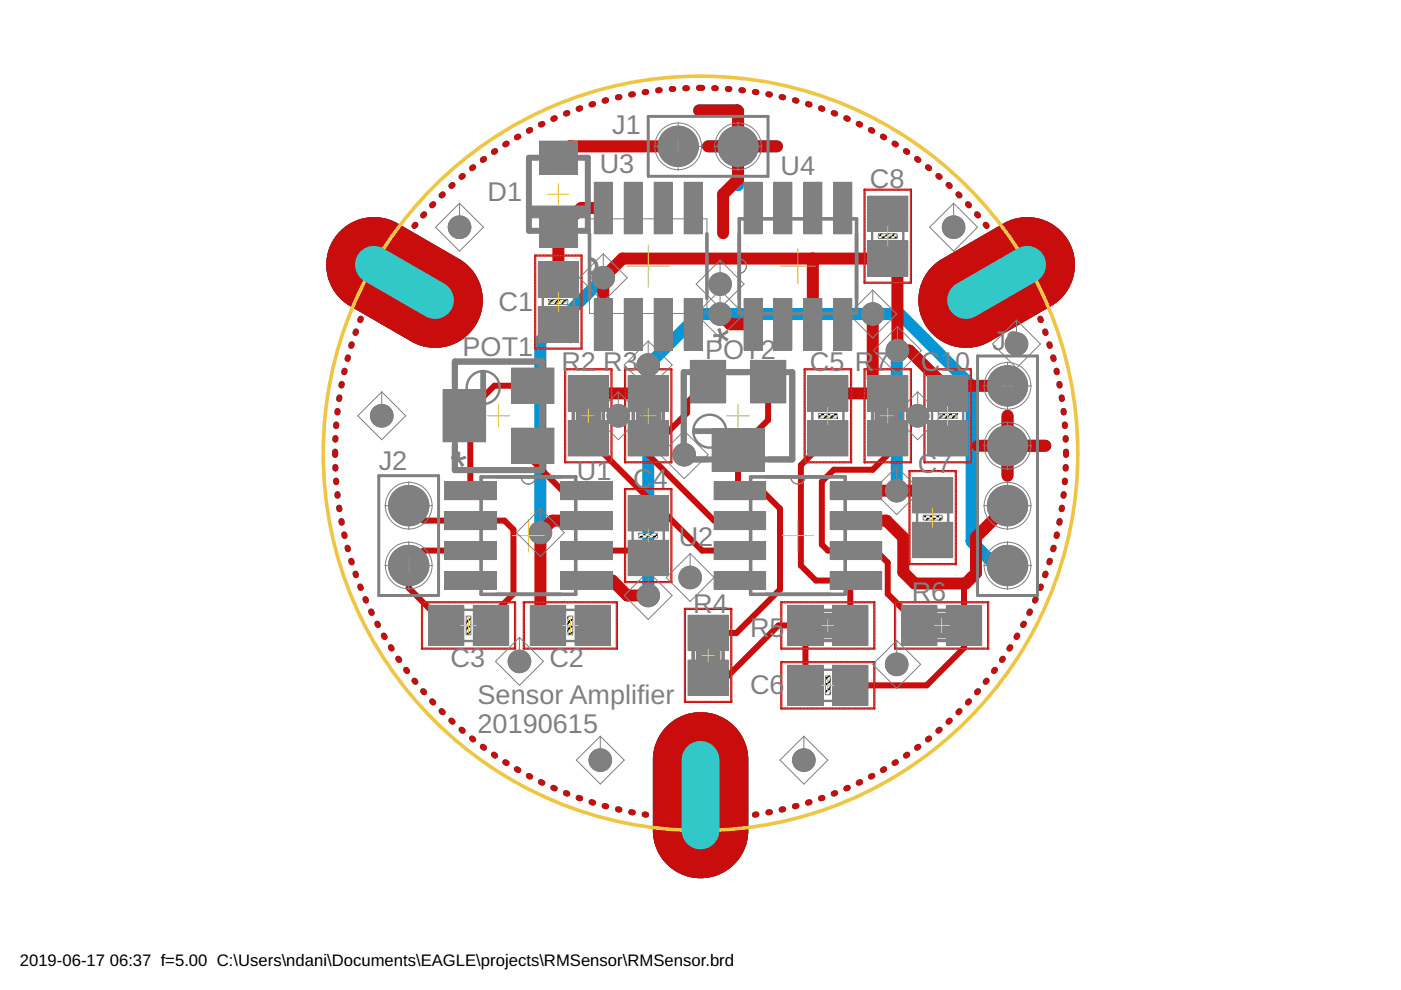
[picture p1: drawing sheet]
<svg xmlns="http://www.w3.org/2000/svg" width="297mm" height="210mm" viewBox="0 0 297 210" stroke-linecap="round" stroke-linejoin="round" font-family="sans-serif">
<defs><g id="words">
<g font-size="9" fill="#808080">
<text x="125.8" y="72.9" transform="rotate(-90 125.8 72.9)">*</text>
<text x="157.5" y="72.9" transform="rotate(-90 157.5 72.9)">*</text>
<text x="95.5" y="101.9">*</text>
</g>
<g font-size="5.7" fill="#808080">
<text x="129.8" y="28.5">J1</text>
<text x="127.1" y="36.7">U3</text>
<text x="165.5" y="37">U4</text>
<text x="184.4" y="39.9">C8</text>
<text x="103.4" y="42.6">D1</text>
<text x="105.7" y="65.9">C1</text>
<text x="98.1" y="75.5">POT1</text>
<text x="149.5" y="76.1">POT2</text>
<text x="210.4" y="74.2">J3</text>
<text x="119" y="78.6">R2 R3</text>
<text x="171.7" y="78.6">C5</text>
<text x="181.2" y="78.6">R</text>
<text x="185.4" y="78.6">7</text>
<text x="195.2" y="78.6">C10</text>
<text x="80.3" y="99.6">J2</text>
<text x="122.3" y="101.8">U1</text>
<text x="194.6" y="100.2">C7</text>
<text x="134.3" y="103.4">C</text>
<text x="138.4" y="103.4">4</text>
<text x="143.9" y="115.7">U2</text>
<text x="147" y="130.1">R4</text>
<text x="193.3" y="127.5">R6</text>
<text x="159" y="135.1">R5</text>
<text x="95.5" y="141.5">C3</text>
<text x="116.5" y="141.5">C2</text>
<text x="101.2" y="149.4">Sensor Amplifier</text>
<text x="159" y="147.2">C6</text>
<text x="101.2" y="155.5">20190615</text>
</g>
<g font-size="3.5">
<text x="4.2" y="204.7">2019-06-17</text>
<text x="23.3" y="204.7">06:37 f=5.00 C:\Users\ndani\Documents\EAGLE\projects\RMSensor\RMSensor.brd</text>
</g>
</g></defs>
<g fill="#808080" stroke="#808080" stroke-width=".21">
<circle cx="143.8" cy="31" r="4.3"/>
<circle cx="156.5" cy="31" r="4.3"/>
<circle cx="86.7" cy="119.9" r="4.3"/>
<circle cx="86.7" cy="107.2" r="4.3"/>
<circle cx="213.6" cy="81.8" r="4.3"/>
<circle cx="213.6" cy="94.5" r="4.3"/>
<circle cx="213.6" cy="107.2" r="4.3"/>
<circle cx="213.6" cy="119.9" r="4.3"/>
<circle cx="97.4" cy="48.2" r="2.39"/>
<circle cx="202.2" cy="48.2" r="2.39"/>
<circle cx="152.7" cy="60.2" r="2.39"/>
<circle cx="80.9" cy="88.2" r="2.39"/>
<circle cx="145.1" cy="96.4" r="2.39"/>
<circle cx="146.3" cy="122.4" r="2.39"/>
<circle cx="110.1" cy="140.2" r="2.39"/>
<circle cx="127.3" cy="161.2" r="2.39"/>
<circle cx="170.4" cy="161.2" r="2.39"/>
<circle cx="190.1" cy="140.9" r="2.39"/>
<circle cx="194.6" cy="88.2" r="2.39"/>
<circle cx="131.1" cy="88.2" r="2.39"/>
<circle cx="215.5" cy="72.9" r="2.39"/>
<circle cx="127.9" cy="58.9" r="2.39"/>
<circle cx="114.6" cy="112.9" r="2.39"/>
<circle cx="190.1" cy="104" r="2.39"/>
<circle cx="190.3" cy="74.3" r="2.39"/>
<circle cx="185" cy="66.6" r="2.39"/>
<circle cx="137.4" cy="77.4" r="2.39"/>
<circle cx="152.7" cy="66.6" r="2.39"/>
<circle cx="137.4" cy="126.3" r="2.39"/>
</g>
<g fill="#0696d7" stroke="#0696d7" stroke-width=".21">
<path d="M72.5 48.8a10 10 0 0 1 11.4-1.5l13.7 7.9a10 10 0 0 1 3.3 13.5 10 10 0 0 1-13.3 3.8l-13.7-7.9a10 10 0 0 1-1.4-15.8z"/>
<path d="M197.4 56.9l2-1.7 13.8-7.9a10 10 0 0 1 13.3 3.8 10 10 0 0 1-3.3 13.5l-13.8 7.9a10 10 0 0 1-12.5-2.8 10 10 0 0 1 .5-12.8z"/>
<path d="M141.2 154.3a10 10 0 0 1 10.8-2.6 10 10 0 0 1 6.5 9v15.8a10 10 0 0 1-10 9.6 10 10 0 0 1-10-9.6v-15.8a10.2 10.2 0 0 1 2.7-6.4z"/>
</g>
<g fill="none" stroke="#0696d7" stroke-width="1.3">
<path d="M134.2 20h-.4M137 19.5l-.3 .1M139.9 19.1l-.4 .1M142.7 18.9h-.3M145.6 18.7h-.3M148.2 18.6h.7M151.4 18.7h.4M154.3 18.9h.3M157.2 19.1l.3 .1M160 19.5l.4 .1M162.9 20h.3M95.9 39.2l-.2 .2"/>
<path d="M98.1 37.3l-.2 .2M100.3 35.5l-.2 .2M102.6 33.7l-.2 .2M105 32l-.3 .2M107.4 30.4l-.3 .2M109.9 29l-.3 .1M112.4 27.6l-.3 .1M115 26.3l-.3 .1M117.6 25.1l-.3 .1M120.3 24l-.3 .1M123 23l-.3 .1M125.8 22.1l-.4 .1"/>
<path d="M128.5 21.3l-.3 .1M131.3 20.6h-.3M165.7 20.6h.4M168.5 21.3l.4 .1M171.3 22.1l.3 .1M174.1 23l.3 .1M176.8 24l.3 .1M179.4 25.1l.3 .1M182.1 26.3l.3 .1M184.6 27.6l.4 .1M187.2 29l.3 .1M189.7 30.4l.2 .2"/>
<path d="M192.1 32l.3 .2M194.4 33.7l.3 .2M196.7 35.5l.3 .2M198.9 37.3l.3 .2M201.1 39.2l.3 .2M80.1 59.7l-.1 .3M81.6 57.2l-.2 .3M83 54.7l-.1 .3M84.6 52.3l-.2 .3M86.3 49.9l-.2 .3M88.1 47.6l-.2 .3M89.9 45.4l-.2 .3"/>
<path d="M91.9 43.3l-.3 .2M93.9 41.2l-.3 .2M203.2 41.2l.2 .2M205.2 43.3l.2 .2M207.1 45.4l.3 .3M209 47.6l.2 .3M210.7 49.9l.2 .3M212.4 52.3l.2 .3M214 54.7l.2 .3M215.5 57.2l.2 .3M216.9 59.7l.2 .3M73.1 78.6l-.1 .3"/>
<path d="M73.8 75.8l-.1 .3M74.6 73l-.1 .3M75.5 70.3l-.1 .3M76.5 67.6l-.1 .3M77.6 64.9l-.1 .3M78.8 62.3l-.1 .3M218.2 62.3l.2 .3M219.4 64.9l.2 .3M220.6 67.6l.1 .3M221.6 70.3l.1 .3M222.5 73l.1 .3M223.3 75.8l.1 .3"/>
<path d="M224 78.6l.1 .3M71.1 95.8v.7M71.1 99v.4M71.1 92.9v.3M71.3 90v.3M71.6 87.1l-.1 .4M72 84.3l-.1 .3M72.5 81.4l-.1 .3M224.6 81.4l.1 .3M225.1 84.3v.3M225.5 87.1v.4M225.8 90v.3"/>
<path d="M225.9 92.9l.1 .3M226 99l-.1 .4M226 95.8v.7M71.3 101.9v.3M71.5 104.8l.1 .3M71.9 107.6l.1 .4M72.4 110.5l.1 .3M73 113.3l.1 .3M73.7 116.1l.1 .4M74.5 118.9l.1 .3M222.6 118.9l-.1 .3M223.4 116.1l-.1 .4"/>
<path d="M224.1 113.3l-.1 .3M224.7 110.5l-.1 .3M225.1 107.6v.4M225.5 104.8v.3M225.8 101.9v.3M75.4 121.6l.1 .4M76.4 124.4l.1 .3M77.5 127l.1 .3M78.7 129.6l.1 .4M80 132.2l.1 .3M81.4 134.7l.2 .4M82.9 137.2l.1 .3"/>
<path d="M84.4 139.7l.2 .2M212.6 139.7l-.2 .2M214.2 137.2l-.2 .3M215.7 134.7l-.2 .4M217.1 132.2l-.2 .3M218.4 129.6l-.2 .4M219.6 127l-.2 .3M220.7 124.4l-.1 .3M221.7 121.6l-.1 .4M86.1 142l.2 .3M87.9 144.3l.2 .3M89.7 146.5l.2 .3"/>
<path d="M91.6 148.7l.3 .2M93.6 150.8l.3 .2M95.7 152.8l.2 .2M97.9 154.7l.2 .2M100.1 156.6l.2 .2M102.4 158.3l.2 .2M104.7 160l.3 .2M192.4 160l-.3 .2M194.7 158.3l-.3 .2M197 156.6l-.3 .2M199.2 154.7l-.3 .2M201.4 152.8l-.3 .2"/>
<path d="M203.4 150.8l-.2 .2M205.4 148.7l-.2 .2M207.4 146.5l-.3 .3M209.2 144.3l-.2 .3M210.9 142l-.2 .3M107.1 161.6l.3 .2M109.6 163.1l.3 .2M112.1 164.5l.3 .2M114.7 165.8l.3 .2M117.3 167l.3 .2M120 168.1l.3 .2M122.7 169.2l.3 .1"/>
<path d="M125.4 170.1l.4 .1M128.2 170.9l.3 .1M131 171.6l.3 .1M133.8 172.2l.4 .1M136.7 172.7h.3M139.5 173.1h.4M142.4 173.4h.3M145.3 173.5h.3M148.2 173.6h.7M151.8 173.5h-.4M154.6 173.4h-.3M157.5 173.1h-.3"/>
<path d="M160.4 172.7h-.4M163.2 172.2l-.3 .1M166.1 171.6l-.4 .1M168.9 170.9l-.4 .1M171.6 170.1l-.3 .1M174.4 169.2l-.3 .1M177.1 168.1l-.3 .2M179.7 167l-.3 .2M182.4 165.8l-.3 .2M185 164.5l-.4 .2M187.5 163.1l-.3 .2M189.9 161.6l-.2 .2"/>
</g>
<path d="M148.2 23.4h8.1l.2 .2v15.7M150.1 31h14.6M127.9 58.9l-13.3 13.4v40.6M190.3 74.3l-.2 .2v29.5M213.6 94.5h8M213.6 88.2v12.7M213.6 119.9h-2.5l-5.1-5.1v-33l-15.2-15.2h-42.6l-10.8 10.8v48.9" fill="none" stroke="#0696d7" stroke-width="2.5"/>
<circle cx="143.8" cy="31" r="3.8" fill="#0dab76" stroke="#0dab76" stroke-width=".21"/>
<circle cx="143.8" cy="31" r="2.5" fill="#fff" stroke="#000" stroke-width=".21"/>
<circle cx="156.5" cy="31" r="3.8" fill="#0dab76" stroke="#0dab76" stroke-width=".21"/>
<circle cx="156.5" cy="31" r="2.5" fill="#fff" stroke="#000" stroke-width=".21"/>
<circle cx="86.7" cy="119.9" r="3.8" fill="#0dab76" stroke="#0dab76" stroke-width=".21"/>
<circle cx="86.7" cy="119.9" r="2.5" fill="#fff" stroke="#000" stroke-width=".21"/>
<circle cx="86.7" cy="107.2" r="3.8" fill="#0dab76" stroke="#0dab76" stroke-width=".21"/>
<circle cx="86.7" cy="107.2" r="2.5" fill="#fff" stroke="#000" stroke-width=".21"/>
<circle cx="213.6" cy="81.8" r="3.8" fill="#0dab76" stroke="#0dab76" stroke-width=".21"/>
<circle cx="213.6" cy="81.8" r="2.5" fill="#fff" stroke="#000" stroke-width=".21"/>
<circle cx="213.6" cy="94.5" r="3.8" fill="#0dab76" stroke="#0dab76" stroke-width=".21"/>
<circle cx="213.6" cy="94.5" r="2.5" fill="#fff" stroke="#000" stroke-width=".21"/>
<circle cx="213.6" cy="107.2" r="3.8" fill="#0dab76" stroke="#0dab76" stroke-width=".21"/>
<circle cx="213.6" cy="107.2" r="2.5" fill="#fff" stroke="#000" stroke-width=".21"/>
<circle cx="213.6" cy="119.9" r="3.8" fill="#0dab76" stroke="#0dab76" stroke-width=".21"/>
<circle cx="213.6" cy="119.9" r="2.5" fill="#fff" stroke="#000" stroke-width=".21"/>
<circle cx="97.4" cy="48.2" r="1.88" fill="#0dab76" stroke="#0dab76" stroke-width=".21"/>
<circle cx="97.4" cy="48.2" r=".87" fill="#fff" stroke="#000" stroke-width=".21"/>
<circle cx="202.2" cy="48.2" r="1.88" fill="#0dab76" stroke="#0dab76" stroke-width=".21"/>
<circle cx="202.2" cy="48.2" r=".87" fill="#fff" stroke="#000" stroke-width=".21"/>
<circle cx="152.7" cy="60.2" r="1.88" fill="#0dab76" stroke="#0dab76" stroke-width=".21"/>
<circle cx="152.7" cy="60.2" r=".87" fill="#fff" stroke="#000" stroke-width=".21"/>
<circle cx="80.9" cy="88.2" r="1.88" fill="#0dab76" stroke="#0dab76" stroke-width=".21"/>
<circle cx="80.9" cy="88.2" r=".87" fill="#fff" stroke="#000" stroke-width=".21"/>
<circle cx="145.1" cy="96.4" r="1.88" fill="#0dab76" stroke="#0dab76" stroke-width=".21"/>
<circle cx="145.1" cy="96.4" r=".87" fill="#fff" stroke="#000" stroke-width=".21"/>
<circle cx="146.3" cy="122.4" r="1.88" fill="#0dab76" stroke="#0dab76" stroke-width=".21"/>
<circle cx="146.3" cy="122.4" r=".87" fill="#fff" stroke="#000" stroke-width=".21"/>
<circle cx="110.1" cy="140.2" r="1.88" fill="#0dab76" stroke="#0dab76" stroke-width=".21"/>
<circle cx="110.1" cy="140.2" r=".87" fill="#fff" stroke="#000" stroke-width=".21"/>
<circle cx="127.3" cy="161.2" r="1.88" fill="#0dab76" stroke="#0dab76" stroke-width=".21"/>
<circle cx="127.3" cy="161.2" r=".87" fill="#fff" stroke="#000" stroke-width=".21"/>
<circle cx="170.4" cy="161.2" r="1.88" fill="#0dab76" stroke="#0dab76" stroke-width=".21"/>
<circle cx="170.4" cy="161.2" r=".87" fill="#fff" stroke="#000" stroke-width=".21"/>
<circle cx="190.1" cy="140.9" r="1.88" fill="#0dab76" stroke="#0dab76" stroke-width=".21"/>
<circle cx="190.1" cy="140.9" r=".87" fill="#fff" stroke="#000" stroke-width=".21"/>
<circle cx="194.6" cy="88.2" r="1.88" fill="#0dab76" stroke="#0dab76" stroke-width=".21"/>
<circle cx="194.6" cy="88.2" r=".87" fill="#fff" stroke="#000" stroke-width=".21"/>
<circle cx="131.1" cy="88.2" r="1.88" fill="#0dab76" stroke="#0dab76" stroke-width=".21"/>
<circle cx="131.1" cy="88.2" r=".87" fill="#fff" stroke="#000" stroke-width=".21"/>
<circle cx="215.5" cy="72.9" r="1.88" fill="#0dab76" stroke="#0dab76" stroke-width=".21"/>
<circle cx="215.5" cy="72.9" r=".87" fill="#fff" stroke="#000" stroke-width=".21"/>
<circle cx="127.9" cy="58.9" r="1.88" fill="#0dab76" stroke="#0dab76" stroke-width=".21"/>
<circle cx="127.9" cy="58.9" r=".87" fill="#fff" stroke="#000" stroke-width=".21"/>
<circle cx="114.6" cy="112.9" r="1.88" fill="#0dab76" stroke="#0dab76" stroke-width=".21"/>
<circle cx="114.6" cy="112.9" r=".87" fill="#fff" stroke="#000" stroke-width=".21"/>
<circle cx="190.1" cy="104" r="1.88" fill="#0dab76" stroke="#0dab76" stroke-width=".21"/>
<circle cx="190.1" cy="104" r=".87" fill="#fff" stroke="#000" stroke-width=".21"/>
<circle cx="190.3" cy="74.3" r="1.88" fill="#0dab76" stroke="#0dab76" stroke-width=".21"/>
<circle cx="190.3" cy="74.3" r=".87" fill="#fff" stroke="#000" stroke-width=".21"/>
<circle cx="185" cy="66.6" r="1.88" fill="#0dab76" stroke="#0dab76" stroke-width=".21"/>
<circle cx="185" cy="66.6" r=".87" fill="#fff" stroke="#000" stroke-width=".21"/>
<circle cx="137.4" cy="77.4" r="1.88" fill="#0dab76" stroke="#0dab76" stroke-width=".21"/>
<circle cx="137.4" cy="77.4" r=".87" fill="#fff" stroke="#000" stroke-width=".21"/>
<circle cx="152.7" cy="66.6" r="1.88" fill="#0dab76" stroke="#0dab76" stroke-width=".21"/>
<circle cx="152.7" cy="66.6" r=".87" fill="#fff" stroke="#000" stroke-width=".21"/>
<circle cx="137.4" cy="126.3" r="1.88" fill="#0dab76" stroke="#0dab76" stroke-width=".21"/>
<circle cx="137.4" cy="126.3" r=".87" fill="#fff" stroke="#000" stroke-width=".21"/>
<g fill="#c90d0c" stroke="#c90d0c" stroke-width=".21">
<path d="M114.9 45.9h7v6h-7z"/>
<path d="M114.9 30.4h7v6h-7z"/>
<path d="M151.9 102.6h9.9v2.8h-9.9z"/>
<path d="M151.9 109h9.9v2.8h-9.9z"/>
<path d="M151.9 115.3h9.9v2.8h-9.9z"/>
<path d="M151.9 121.7h9.9v2.8h-9.9z"/>
<path d="M176.5 121.7h9.9v2.8h-9.9z"/>
<path d="M176.5 115.3h9.9v2.8h-9.9z"/>
<path d="M176.5 109h9.9v2.8h-9.9z"/>
<path d="M176.5 102.6h9.9v2.8h-9.9z"/>
<path d="M94.8 102.6h9.9v2.8h-9.9z"/>
<path d="M94.8 109h9.9v2.8h-9.9z"/>
<path d="M94.8 115.3h9.9v2.8h-9.9z"/>
<path d="M94.8 121.7h9.9v2.8h-9.9z"/>
<path d="M119.4 121.7h9.9v2.8h-9.9z"/>
<path d="M119.4 115.3h9.9v2.8h-9.9z"/>
<path d="M119.4 109h9.9v2.8h-9.9z"/>
<path d="M119.4 102.6h9.9v2.8h-9.9z"/>
<path d="M126.5 63.8h2.8v9.9h-2.8z"/>
<path d="M132.9 63.8h2.8v9.9h-2.8z"/>
<path d="M139.2 63.8h2.8v9.9h-2.8z"/>
<path d="M145.6 63.8h2.8v9.9h-2.8z"/>
<path d="M145.6 39.2h2.8v9.9h-2.8z"/>
<path d="M139.2 39.2h2.8v9.9h-2.8z"/>
<path d="M132.9 39.2h2.8v9.9h-2.8z"/>
<path d="M126.5 39.2h2.8v9.9h-2.8z"/>
<path d="M158.3 63.8h2.8v9.9h-2.8z"/>
<path d="M164.6 63.8h2.8v9.9h-2.8z"/>
<path d="M170.9 63.8h2.8v9.9h-2.8z"/>
<path d="M177.3 63.8h2.8v9.9h-2.8z"/>
<path d="M177.3 39.2h2.8v9.9h-2.8z"/>
<path d="M170.9 39.2h2.8v9.9h-2.8z"/>
<path d="M164.6 39.2h2.8v9.9h-2.8z"/>
<path d="M158.3 39.2h2.8v9.9h-2.8z"/>
<path d="M114.6 56h7.5v6.5h-7.5z"/>
<path d="M114.6 65.5h7.5v6.6h-7.5z"/>
<path d="M112.9 128.9h6.5v7.5h-6.5z"/>
<path d="M122.4 128.9h6.5v7.5h-6.5z"/>
<path d="M100.8 128.9h6.6v7.5h-6.6z"/>
<path d="M91.3 128.9h6.6v7.5h-6.6z"/>
<path d="M133.7 115h7.5v6.6h-7.5z"/>
<path d="M133.7 105.6h7.5v6.5h-7.5z"/>
<path d="M121 80.2h7.5v6.5h-7.5z"/>
<path d="M121 89.7h7.5v6.5h-7.5z"/>
<path d="M171.8 89.7h7.5v6.5h-7.5z"/>
<path d="M171.8 80.2h7.5v6.5h-7.5z"/>
<path d="M167.5 141.6h6.5v7.5h-6.5z"/>
<path d="M177 141.6h6.5v7.5h-6.5z"/>
<path d="M133.7 80.2h7.5v6.5h-7.5z"/>
<path d="M133.7 89.7h7.5v6.5h-7.5z"/>
<path d="M146.4 130.9h7.5v6.6h-7.5z"/>
<path d="M146.4 140.4h7.5v6.6h-7.5z"/>
<path d="M167.5 128.9h6.5v7.5h-6.5z"/>
<path d="M177 128.9h6.5v7.5h-6.5z"/>
<path d="M191.6 128.9h6.6v7.5h-6.6z"/>
<path d="M201.1 128.9h6.5v7.5h-6.5z"/>
<path d="M184.5 80.2h7.5v6.5h-7.5z"/>
<path d="M184.5 89.7h7.5v6.5h-7.5z"/>
<path d="M194 101.7h7.5v6.6h-7.5z"/>
<path d="M194 111.2h7.5v6.6h-7.5z"/>
<path d="M184.5 51.6h7.5v6.5h-7.5z"/>
<path d="M184.5 42.1h7.5v6.5h-7.5z"/>
<path d="M197.2 80.2h7.5v6.5h-7.5z"/>
<path d="M197.2 89.7h7.5v6.5h-7.5z"/>
<path d="M108.9 91.3h8v6.5h-8z"/>
<path d="M108.9 78.5h8v6.5h-8z"/>
<path d="M94.4 83.2h8v10h-8z"/>
<path d="M159.6 76.9h6.5v8h-6.5z"/>
<path d="M146.9 76.9h6.5v8h-6.5z"/>
<path d="M151.5 91.4h10v8h-10z"/>
</g>
<g fill="none" stroke="#c90d0c" stroke-width="1.3">
<path d="M134.2 20h-.4M137 19.5l-.3 .1M139.9 19.1l-.4 .1M142.7 18.9h-.3M145.6 18.7h-.3M148.2 18.6h.7M151.4 18.7h.4M154.3 18.9h.3M157.2 19.1l.3 .1M160 19.5l.4 .1M162.9 20h.3M95.9 39.2l-.2 .2"/>
<path d="M98.1 37.3l-.2 .2M100.3 35.5l-.2 .2M102.6 33.7l-.2 .2M105 32l-.3 .2M107.4 30.4l-.3 .2M109.9 29l-.3 .1M112.4 27.6l-.3 .1M115 26.3l-.3 .1M117.6 25.1l-.3 .1M120.3 24l-.3 .1M123 23l-.3 .1M125.8 22.1l-.4 .1"/>
<path d="M128.5 21.3l-.3 .1M131.3 20.6h-.3M165.7 20.6h.4M168.5 21.3l.4 .1M171.3 22.1l.3 .1M174.1 23l.3 .1M176.8 24l.3 .1M179.4 25.1l.3 .1M182.1 26.3l.3 .1M184.6 27.6l.4 .1M187.2 29l.3 .1M189.7 30.4l.2 .2"/>
<path d="M192.1 32l.3 .2M194.4 33.7l.3 .2M196.7 35.5l.3 .2M198.9 37.3l.3 .2M201.1 39.2l.3 .2M80.1 59.7l-.1 .3M81.6 57.2l-.2 .3M83 54.7l-.1 .3M84.6 52.3l-.2 .3M86.3 49.9l-.2 .3M88.1 47.6l-.2 .3M89.9 45.4l-.2 .3"/>
<path d="M91.9 43.3l-.3 .2M93.9 41.2l-.3 .2M203.2 41.2l.2 .2M205.2 43.3l.2 .2M207.1 45.4l.3 .3M209 47.6l.2 .3M210.7 49.9l.2 .3M212.4 52.3l.2 .3M214 54.7l.2 .3M215.5 57.2l.2 .3M216.9 59.7l.2 .3M73.1 78.6l-.1 .3"/>
<path d="M73.8 75.8l-.1 .3M74.6 73l-.1 .3M75.5 70.3l-.1 .3M76.5 67.6l-.1 .3M77.6 64.9l-.1 .3M78.8 62.3l-.1 .3M218.2 62.3l.2 .3M219.4 64.9l.2 .3M220.6 67.6l.1 .3M221.6 70.3l.1 .3M222.5 73l.1 .3M223.3 75.8l.1 .3"/>
<path d="M224 78.6l.1 .3M71.1 95.8v.7M71.1 99v.4M71.1 92.9v.3M71.3 90v.3M71.6 87.1l-.1 .4M72 84.3l-.1 .3M72.5 81.4l-.1 .3M112.9 81.8h-8.1l-6.4 6.4 1.3 1.3v14.5M112.9 94.5v3.2l6.4 6.3h5.1M124.7 92.9l12.7 12.7v3.2h3.5l8 7.9h8M150.1 80.9l-4.4 4.4v2.2l-5.4 5.4h-2.9v3.5l14 14h5.5"/>
<path d="M162.9 80.9v8.1l-6.4 6.4v8.3l.4 .3h4.7l3.8 3.8v17.2l-9.3 9.2h-6M175.5 92.9l-5.7 5.7v21.3l3.2 3.2h8.5l-1.2 1.2v8.3M188.2 92.9v3.5l-3.2 3.2h-8.2l-2.6 2.5v13.4l1.3 1.2h10.2l2.5 2.6v6.6l6.7 6.7M224.6 81.4l.1 .3M225.1 84.3v.3M225.5 87.1v.4M225.8 90v.3M225.9 92.9l.1 .3M226 99l-.1 .4M226 95.8v.7M71.3 101.9v.3M71.5 104.8l.1 .3"/>
<path d="M71.9 107.6l.1 .4M72.4 110.5l.1 .3M73 113.3l.1 .3M73.7 116.1l.1 .4M74.5 118.9l.1 .3M86.7 107.2l3.1 3.2h17.2l1.9 1.9v13.6l-4.8 4.8v1.9M99.7 116.7h-9.9l-3.1 3.2v4.8l7.9 7.9M124.4 116.7h11.4l1.6 1.6M222.6 118.9l-.1 .3M223.4 116.1l-.1 .4M224.1 113.3l-.1 .3M224.7 110.5l-.1 .3"/>
<path d="M225.1 107.6v.4M225.5 104.8v.3M225.8 101.9v.3M75.4 121.6l.1 .4M76.4 124.4l.1 .3M77.5 127l.1 .3M78.7 129.6l.1 .4M80 132.2l.1 .3M81.4 134.7l.2 .4M82.9 137.2l.1 .3M84.4 139.7l.2 .2M206 122.4l-1.6 1.7v13.3l-7.9 7.9h-16.2"/>
<path d="M212.6 139.7l-.2 .2M214.2 137.2l-.2 .3M215.7 134.7l-.2 .4M217.1 132.2l-.2 .3M218.4 129.6l-.2 .4M219.6 127l-.2 .3M220.7 124.4l-.1 .3M221.7 121.6l-.1 .4M86.1 142l.2 .3M87.9 144.3l.2 .3M89.7 146.5l.2 .3M91.6 148.7l.3 .2"/>
<path d="M93.6 150.8l.3 .2M95.7 152.8l.2 .2M97.9 154.7l.2 .2M100.1 156.6l.2 .2M102.4 158.3l.2 .2M104.7 160l.3 .2M150.1 143.7h3.8l11.1-11.1h5.8v12.7M192.4 160l-.3 .2M194.7 158.3l-.3 .2M197 156.6l-.3 .2M199.2 154.7l-.3 .2M201.4 152.8l-.3 .2"/>
<path d="M203.4 150.8l-.2 .2M205.4 148.7l-.2 .2M207.4 146.5l-.3 .3M209.2 144.3l-.2 .3M210.9 142l-.2 .3M107.1 161.6l.3 .2M109.6 163.1l.3 .2M112.1 164.5l.3 .2M114.7 165.8l.3 .2M117.3 167l.3 .2M120 168.1l.3 .2M122.7 169.2l.3 .1"/>
<path d="M125.4 170.1l.4 .1M128.2 170.9l.3 .1M131 171.6l.3 .1M133.8 172.2l.4 .1M136.7 172.7h.3M139.5 173.1h.4M142.4 173.4h.3M145.3 173.5h.3M148.2 173.6h.7M151.8 173.5h-.4M154.6 173.4h-.3M157.5 173.1h-.3"/>
<path d="M160.4 172.7h-.4M163.2 172.2l-.3 .1M166.1 171.6l-.4 .1M168.9 170.9l-.4 .1M171.6 170.1l-.3 .1M174.4 169.2l-.3 .1M177.1 168.1l-.3 .2M179.7 167l-.3 .2M182.4 165.8l-.3 .2M185 164.5l-.4 .2M187.5 163.1l-.3 .2M189.9 161.6l-.2 .2"/>
</g>
<g fill="none" stroke="#c90d0c" stroke-width="2.5">
<path d="M143.8 31h-23l-2.4 2.4M148.2 23.4h8.1l.2 .2v14.4l-3.2 3.2v8.2M150.1 31h14.6M127.9 44.1h-4.7l-4.8 4.8v10.4M172.3 54.8v13.9M127.9 68.7v-9.8l4.1-4.1h56.2l2.1 2.1v17.4h2.5l8.1 8.1v1l1.6-1.6h11.1M137.4 77.4v6h-12.7M152.7 66.6l2.1 2.1h4.9M185 66.6v13.6l3.2 3.2h-12.7M207.3 94.5h14.3M213.6 88.2v12.7M124.4 110.4h-7.3l-2.5 2.5v18.1l1.6 1.6"/>
<path d="M181.5 104h15.3l.9 1M213.6 107.2l-6.7 6.7v7.6l-2.2 2.2h-10.8l-2.4-2.4v-7.3l-3.6-3.6h-6.4M124.4 123.1h5.4l3.2 3.2h4.4"/>
</g>
<circle cx="143.8" cy="31" r="3.8" fill="#0dab76" stroke="#0dab76" stroke-width=".21"/>
<circle cx="143.8" cy="31" r="2.5" fill="#fff" stroke="#000" stroke-width=".21"/>
<circle cx="156.5" cy="31" r="3.8" fill="#0dab76" stroke="#0dab76" stroke-width=".21"/>
<circle cx="156.5" cy="31" r="2.5" fill="#fff" stroke="#000" stroke-width=".21"/>
<circle cx="86.7" cy="119.9" r="3.8" fill="#0dab76" stroke="#0dab76" stroke-width=".21"/>
<circle cx="86.7" cy="119.9" r="2.5" fill="#fff" stroke="#000" stroke-width=".21"/>
<circle cx="86.7" cy="107.2" r="3.8" fill="#0dab76" stroke="#0dab76" stroke-width=".21"/>
<circle cx="86.7" cy="107.2" r="2.5" fill="#fff" stroke="#000" stroke-width=".21"/>
<circle cx="213.6" cy="81.8" r="3.8" fill="#0dab76" stroke="#0dab76" stroke-width=".21"/>
<circle cx="213.6" cy="81.8" r="2.5" fill="#fff" stroke="#000" stroke-width=".21"/>
<circle cx="213.6" cy="94.5" r="3.8" fill="#0dab76" stroke="#0dab76" stroke-width=".21"/>
<circle cx="213.6" cy="94.5" r="2.5" fill="#fff" stroke="#000" stroke-width=".21"/>
<circle cx="213.6" cy="107.2" r="3.8" fill="#0dab76" stroke="#0dab76" stroke-width=".21"/>
<circle cx="213.6" cy="107.2" r="2.5" fill="#fff" stroke="#000" stroke-width=".21"/>
<circle cx="213.6" cy="119.9" r="3.8" fill="#0dab76" stroke="#0dab76" stroke-width=".21"/>
<circle cx="213.6" cy="119.9" r="2.5" fill="#fff" stroke="#000" stroke-width=".21"/>
<circle cx="97.4" cy="48.2" r="1.88" fill="#0dab76" stroke="#0dab76" stroke-width=".21"/>
<circle cx="97.4" cy="48.2" r=".87" fill="#fff" stroke="#000" stroke-width=".21"/>
<circle cx="202.2" cy="48.2" r="1.88" fill="#0dab76" stroke="#0dab76" stroke-width=".21"/>
<circle cx="202.2" cy="48.2" r=".87" fill="#fff" stroke="#000" stroke-width=".21"/>
<circle cx="152.7" cy="60.2" r="1.88" fill="#0dab76" stroke="#0dab76" stroke-width=".21"/>
<circle cx="152.7" cy="60.2" r=".87" fill="#fff" stroke="#000" stroke-width=".21"/>
<circle cx="80.9" cy="88.2" r="1.88" fill="#0dab76" stroke="#0dab76" stroke-width=".21"/>
<circle cx="80.9" cy="88.2" r=".87" fill="#fff" stroke="#000" stroke-width=".21"/>
<circle cx="145.1" cy="96.4" r="1.88" fill="#0dab76" stroke="#0dab76" stroke-width=".21"/>
<circle cx="145.1" cy="96.4" r=".87" fill="#fff" stroke="#000" stroke-width=".21"/>
<circle cx="146.3" cy="122.4" r="1.88" fill="#0dab76" stroke="#0dab76" stroke-width=".21"/>
<circle cx="146.3" cy="122.4" r=".87" fill="#fff" stroke="#000" stroke-width=".21"/>
<circle cx="110.1" cy="140.2" r="1.88" fill="#0dab76" stroke="#0dab76" stroke-width=".21"/>
<circle cx="110.1" cy="140.2" r=".87" fill="#fff" stroke="#000" stroke-width=".21"/>
<circle cx="127.3" cy="161.2" r="1.88" fill="#0dab76" stroke="#0dab76" stroke-width=".21"/>
<circle cx="127.3" cy="161.2" r=".87" fill="#fff" stroke="#000" stroke-width=".21"/>
<circle cx="170.4" cy="161.2" r="1.88" fill="#0dab76" stroke="#0dab76" stroke-width=".21"/>
<circle cx="170.4" cy="161.2" r=".87" fill="#fff" stroke="#000" stroke-width=".21"/>
<circle cx="190.1" cy="140.9" r="1.88" fill="#0dab76" stroke="#0dab76" stroke-width=".21"/>
<circle cx="190.1" cy="140.9" r=".87" fill="#fff" stroke="#000" stroke-width=".21"/>
<circle cx="194.6" cy="88.2" r="1.88" fill="#0dab76" stroke="#0dab76" stroke-width=".21"/>
<circle cx="194.6" cy="88.2" r=".87" fill="#fff" stroke="#000" stroke-width=".21"/>
<circle cx="131.1" cy="88.2" r="1.88" fill="#0dab76" stroke="#0dab76" stroke-width=".21"/>
<circle cx="131.1" cy="88.2" r=".87" fill="#fff" stroke="#000" stroke-width=".21"/>
<circle cx="215.5" cy="72.9" r="1.88" fill="#0dab76" stroke="#0dab76" stroke-width=".21"/>
<circle cx="215.5" cy="72.9" r=".87" fill="#fff" stroke="#000" stroke-width=".21"/>
<circle cx="127.9" cy="58.9" r="1.88" fill="#0dab76" stroke="#0dab76" stroke-width=".21"/>
<circle cx="127.9" cy="58.9" r=".87" fill="#fff" stroke="#000" stroke-width=".21"/>
<circle cx="114.6" cy="112.9" r="1.88" fill="#0dab76" stroke="#0dab76" stroke-width=".21"/>
<circle cx="114.6" cy="112.9" r=".87" fill="#fff" stroke="#000" stroke-width=".21"/>
<circle cx="190.1" cy="104" r="1.88" fill="#0dab76" stroke="#0dab76" stroke-width=".21"/>
<circle cx="190.1" cy="104" r=".87" fill="#fff" stroke="#000" stroke-width=".21"/>
<circle cx="190.3" cy="74.3" r="1.88" fill="#0dab76" stroke="#0dab76" stroke-width=".21"/>
<circle cx="190.3" cy="74.3" r=".87" fill="#fff" stroke="#000" stroke-width=".21"/>
<circle cx="185" cy="66.6" r="1.88" fill="#0dab76" stroke="#0dab76" stroke-width=".21"/>
<circle cx="185" cy="66.6" r=".87" fill="#fff" stroke="#000" stroke-width=".21"/>
<circle cx="137.4" cy="77.4" r="1.88" fill="#0dab76" stroke="#0dab76" stroke-width=".21"/>
<circle cx="137.4" cy="77.4" r=".87" fill="#fff" stroke="#000" stroke-width=".21"/>
<circle cx="152.7" cy="66.6" r="1.88" fill="#0dab76" stroke="#0dab76" stroke-width=".21"/>
<circle cx="152.7" cy="66.6" r=".87" fill="#fff" stroke="#000" stroke-width=".21"/>
<circle cx="137.4" cy="126.3" r="1.88" fill="#0dab76" stroke="#0dab76" stroke-width=".21"/>
<circle cx="137.4" cy="126.3" r=".87" fill="#fff" stroke="#000" stroke-width=".21"/>
<g fill="#c90d0c" stroke="#c90d0c" stroke-width=".21">
<path d="M72.5 48.8a10 10 0 0 1 11.4-1.5l13.7 7.9a10 10 0 0 1 3.3 13.5 10 10 0 0 1-13.3 3.8l-13.7-7.9a10 10 0 0 1-1.4-15.8z"/>
<path d="M197.4 56.9l2-1.7 13.8-7.9a10 10 0 0 1 13.3 3.8 10 10 0 0 1-3.3 13.5l-13.8 7.9a10 10 0 0 1-12.5-2.8 10 10 0 0 1 .5-12.8z"/>
<path d="M141.2 154.3a10 10 0 0 1 10.8-2.6 10 10 0 0 1 6.5 9v15.8a10 10 0 0 1-10 9.6 10 10 0 0 1-10-9.6v-15.8a10.2 10.2 0 0 1 2.7-6.4z"/>
<path d="M123.2 54.1h.2l-.1 19.9h-.1z"/>
<path d="M113.3 54.1h.3l-.1 19.9h-.2z"/>
<path d="M113.3 54.1h10l.1 .1-10 .1z"/>
<path d="M113.3 73.9l10-.1 .1 .2h-10z"/>
<path d="M110.9 127.7l19.9-.1 .1 .1-19.9 .1z"/>
<path d="M110.9 137.5l19.9-.1 .1 .2h-19.9z"/>
<path d="M110.9 127.7h.3l-.1 9.9h-.2z"/>
<path d="M130.7 127.6l.2 .1-.1 9.9h-.1z"/>
<path d="M89.3 137.5l19.9-.1 .1 .2h-19.9z"/>
<path d="M89.3 127.7l19.9-.1 .1 .1-19.9 .1z"/>
<path d="M109.1 127.7h.2l-.1 9.9h-.1z"/>
<path d="M89.3 127.7h.3l-.1 9.9h-.2z"/>
<path d="M132.5 103.6l.2 .1-.1 19.8h-.2z"/>
<path d="M142.3 103.6l.2 .1-.1 19.8h-.2z"/>
<path d="M132.5 123.3h9.9l.1 .2h-10z"/>
<path d="M132.5 103.6h9.9l.1 .1-10 .1z"/>
<path d="M129.6 78.2l.2 .1-.1 19.8h-.2z"/>
<path d="M119.7 98l10-.1 .1 .2h-10z"/>
<path d="M119.7 78.3h.3l-.1 19.8h-.2z"/>
<path d="M119.7 78.3l10-.1 .1 .1-10 .1z"/>
<path d="M170.6 78.2l.1 .1-.1 19.8h-.1z"/>
<path d="M180.3 78.3h.3l-.1 19.8h-.2z"/>
<path d="M170.5 98l10-.1 .1 .2h-10z"/>
<path d="M170.6 78.2h9.9l.1 .1-10 .1z"/>
<path d="M165.5 140.4l19.9-.1 .1 .1-19.9 .1z"/>
<path d="M165.5 150.2l19.9-.1 .1 .2h-19.9z"/>
<path d="M165.5 140.4h.3l-.1 9.9h-.2z"/>
<path d="M185.3 140.4h.2l-.1 9.9h-.1z"/>
<path d="M142.3 78.2l.2 .1-.1 19.8h-.2z"/>
<path d="M132.5 97.9h9.9l.1 .2h-10z"/>
<path d="M132.5 78.2l.2 .1-.1 19.8h-.2z"/>
<path d="M132.5 78.2h9.9l.1 .1-10 .1z"/>
<path d="M154.9 129.1h.3l-.1 19.8h-.2z"/>
<path d="M145.2 148.7h9.9l.1 .2h-10z"/>
<path d="M145.2 129l.2 .1-.1 19.8h-.2z"/>
<path d="M145.2 129h9.9l.1 .1-10 .1z"/>
<path d="M165.5 127.7l19.9-.1 .1 .1-19.9 .1z"/>
<path d="M185.3 127.7h.2l-.1 9.9h-.1z"/>
<path d="M165.5 137.5l19.9-.1 .1 .2h-19.9z"/>
<path d="M165.5 127.7h.3l-.1 9.9h-.2z"/>
<path d="M189.7 127.7l19.8-.1 .1 .1-19.9 .1z"/>
<path d="M209.4 127.7h.2l-.1 9.9h-.1z"/>
<path d="M189.7 137.5l19.8-.1 .1 .2h-19.9z"/>
<path d="M189.7 127.7h.2l-.1 9.9h-.1z"/>
<path d="M193 78.3h.3l-.1 19.8h-.2z"/>
<path d="M183.2 98l10-.1 .1 .2h-10z"/>
<path d="M183.2 78.3h.2l-.1 19.8h-.1z"/>
<path d="M183.2 78.3l10-.1 .1 .1-10 .1z"/>
<path d="M202.5 99.8h.3l-.1 19.9h-.2z"/>
<path d="M192.7 99.8h.3l-.1 19.9h-.2z"/>
<path d="M192.7 99.8h10l.1 .1-10 .1z"/>
<path d="M192.7 119.6l10-.1 .1 .2h-10z"/>
<path d="M183.3 40.1l.1 .1-.1 19.9-.1-.1z"/>
<path d="M193 40.2h.3l-.1 19.9-.2-.1z"/>
<path d="M183.2 59.9l10-.1 .1 .2-10 .1z"/>
<path d="M183.3 40.1h9.9l.1 .2h-10z"/>
<path d="M205.7 78.3h.3l-.1 19.8h-.2z"/>
<path d="M195.9 78.3h.2l-.1 19.8h-.1z"/>
<path d="M195.9 78.3l10-.1 .1 .1-10 .1z"/>
<path d="M195.9 98l10-.1 .1 .2h-10z"/>
</g>
<g fill="#808080" stroke="#808080" stroke-width=".21">
<circle cx="143.8" cy="31" r="4.3"/>
<circle cx="156.5" cy="31" r="4.3"/>
<circle cx="86.7" cy="119.9" r="4.3"/>
<circle cx="86.7" cy="107.2" r="4.3"/>
<circle cx="213.6" cy="81.8" r="4.3"/>
<circle cx="213.6" cy="94.5" r="4.3"/>
<circle cx="213.6" cy="107.2" r="4.3"/>
<circle cx="213.6" cy="119.9" r="4.3"/>
<circle cx="97.4" cy="48.2" r="2.39"/>
<circle cx="202.2" cy="48.2" r="2.39"/>
<circle cx="152.7" cy="60.2" r="2.39"/>
<circle cx="80.9" cy="88.2" r="2.39"/>
<circle cx="145.1" cy="96.4" r="2.39"/>
<circle cx="146.3" cy="122.4" r="2.39"/>
<circle cx="110.1" cy="140.2" r="2.39"/>
<circle cx="127.3" cy="161.2" r="2.39"/>
<circle cx="170.4" cy="161.2" r="2.39"/>
<circle cx="190.1" cy="140.9" r="2.39"/>
<circle cx="194.6" cy="88.2" r="2.39"/>
<circle cx="131.1" cy="88.2" r="2.39"/>
<circle cx="215.5" cy="72.9" r="2.39"/>
<circle cx="127.9" cy="58.9" r="2.39"/>
<circle cx="114.6" cy="112.9" r="2.39"/>
<circle cx="190.1" cy="104" r="2.39"/>
<circle cx="190.3" cy="74.3" r="2.39"/>
<circle cx="185" cy="66.6" r="2.39"/>
<circle cx="137.4" cy="77.4" r="2.39"/>
<circle cx="152.7" cy="66.6" r="2.39"/>
<circle cx="137.4" cy="126.3" r="2.39"/>
</g>
<g fill="#808080" stroke="#808080" stroke-width=".21">
<path d="M114.4 45.4h8v7.1h-8z"/>
<path d="M114.4 29.9h8v7.1h-8z"/>
<path d="M151.4 102.1h10.9v3.8h-10.9z"/>
<path d="M151.4 108.5h10.9v3.8h-10.9z"/>
<path d="M151.4 114.8h10.9v3.8h-10.9z"/>
<path d="M151.4 121.2h10.9v3.8h-10.9z"/>
<path d="M176 121.2h10.9v3.8h-10.9z"/>
<path d="M176 114.8h10.9v3.8h-10.9z"/>
<path d="M176 108.5h10.9v3.8h-10.9z"/>
<path d="M176 102.1h10.9v3.8h-10.9z"/>
<path d="M94.3 102.1h10.9v3.8h-10.9z"/>
<path d="M94.3 108.5h10.9v3.8h-10.9z"/>
<path d="M94.3 114.8h10.9v3.8h-10.9z"/>
<path d="M94.3 121.2h10.9v3.8h-10.9z"/>
<path d="M118.9 121.2h10.9v3.8h-10.9z"/>
<path d="M118.9 114.8h10.9v3.8h-10.9z"/>
<path d="M118.9 108.5h10.9v3.8h-10.9z"/>
<path d="M118.9 102.1h10.9v3.8h-10.9z"/>
<path d="M126 63.3h3.8v10.9h-3.8z"/>
<path d="M132.4 63.3h3.8v10.9h-3.8z"/>
<path d="M138.7 63.3h3.8v10.9h-3.8z"/>
<path d="M145.1 63.3h3.8v10.9h-3.8z"/>
<path d="M145.1 38.7h3.8v10.9h-3.8z"/>
<path d="M138.7 38.7h3.8v10.9h-3.8z"/>
<path d="M132.4 38.7h3.8v10.9h-3.8z"/>
<path d="M126 38.7h3.8v10.9h-3.8z"/>
<path d="M157.8 63.3h3.8v10.9h-3.8z"/>
<path d="M164.1 63.3h3.8v10.9h-3.8z"/>
<path d="M170.4 63.3h3.8v10.9h-3.8z"/>
<path d="M176.8 63.3h3.8v10.9h-3.8z"/>
<path d="M176.8 38.7h3.8v10.9h-3.8z"/>
<path d="M170.4 38.7h3.8v10.9h-3.8z"/>
<path d="M164.1 38.7h3.8v10.9h-3.8z"/>
<path d="M157.8 38.7h3.8v10.9h-3.8z"/>
<path d="M114.1 55.5h8.5v7.5h-8.5z"/>
<path d="M114.1 65h8.5v7.5h-8.5z"/>
<path d="M112.4 128.4h7.5v8.5h-7.5z"/>
<path d="M121.9 128.4h7.5v8.5h-7.5z"/>
<path d="M100.4 128.4h7.4v8.5h-7.4z"/>
<path d="M90.8 128.4h7.5v8.5h-7.5z"/>
<path d="M133.2 114.6h8.5v7.4h-8.5z"/>
<path d="M133.2 105.1h8.5v7.5h-8.5z"/>
<path d="M120.5 79.7h8.5v7.5h-8.5z"/>
<path d="M120.5 89.2h8.5v7.5h-8.5z"/>
<path d="M171.3 89.2h8.5v7.5h-8.5z"/>
<path d="M171.3 79.7h8.5v7.5h-8.5z"/>
<path d="M167 141.1h7.5v8.5h-7.5z"/>
<path d="M176.5 141.1h7.5v8.5h-7.5z"/>
<path d="M133.2 79.7h8.5v7.5h-8.5z"/>
<path d="M133.2 89.2h8.5v7.5h-8.5z"/>
<path d="M145.9 130.5h8.5v7.4h-8.5z"/>
<path d="M145.9 140h8.5v7.4h-8.5z"/>
<path d="M167 128.4h7.5v8.5h-7.5z"/>
<path d="M176.5 128.4h7.5v8.5h-7.5z"/>
<path d="M191.2 128.4h7.4v8.5h-7.4z"/>
<path d="M200.6 128.4h7.5v8.5h-7.5z"/>
<path d="M184 79.7h8.5v7.5h-8.5z"/>
<path d="M184 89.2h8.5v7.5h-8.5z"/>
<path d="M193.5 101.3h8.5v7.5h-8.5z"/>
<path d="M193.5 110.7h8.5v7.5h-8.5z"/>
<path d="M184 51.1h8.5v7.5h-8.5z"/>
<path d="M184 41.6h8.5v7.5h-8.5z"/>
<path d="M196.7 79.7h8.5v7.5h-8.5z"/>
<path d="M196.7 89.2h8.5v7.5h-8.5z"/>
<path d="M108.4 90.8h9.1v7.5h-9.1z"/>
<path d="M108.4 78h9.1v7.5h-9.1z"/>
<path d="M93.9 82.7h9.1v11h-9.1z"/>
<path d="M159.1 76.4h7.5v9h-7.5z"/>
<path d="M146.4 76.4h7.5v9h-7.5z"/>
<path d="M151 90.9h11v9h-11z"/>
<path d="M114.9 45.9h7v6h-7z"/>
<path d="M114.9 30.4h7v6h-7z"/>
<path d="M151.9 102.6h9.9v2.8h-9.9z"/>
<path d="M151.9 109h9.9v2.8h-9.9z"/>
<path d="M151.9 115.3h9.9v2.8h-9.9z"/>
<path d="M151.9 121.7h9.9v2.8h-9.9z"/>
<path d="M176.5 121.7h9.9v2.8h-9.9z"/>
<path d="M176.5 115.3h9.9v2.8h-9.9z"/>
<path d="M176.5 109h9.9v2.8h-9.9z"/>
<path d="M176.5 102.6h9.9v2.8h-9.9z"/>
<path d="M94.8 102.6h9.9v2.8h-9.9z"/>
<path d="M94.8 109h9.9v2.8h-9.9z"/>
<path d="M94.8 115.3h9.9v2.8h-9.9z"/>
<path d="M94.8 121.7h9.9v2.8h-9.9z"/>
<path d="M119.4 121.7h9.9v2.8h-9.9z"/>
<path d="M119.4 115.3h9.9v2.8h-9.9z"/>
<path d="M119.4 109h9.9v2.8h-9.9z"/>
<path d="M119.4 102.6h9.9v2.8h-9.9z"/>
<path d="M126.5 63.8h2.8v9.9h-2.8z"/>
<path d="M132.9 63.8h2.8v9.9h-2.8z"/>
<path d="M139.2 63.8h2.8v9.9h-2.8z"/>
<path d="M145.6 63.8h2.8v9.9h-2.8z"/>
<path d="M145.6 39.2h2.8v9.9h-2.8z"/>
<path d="M139.2 39.2h2.8v9.9h-2.8z"/>
<path d="M132.9 39.2h2.8v9.9h-2.8z"/>
<path d="M126.5 39.2h2.8v9.9h-2.8z"/>
<path d="M158.3 63.8h2.8v9.9h-2.8z"/>
<path d="M164.6 63.8h2.8v9.9h-2.8z"/>
<path d="M170.9 63.8h2.8v9.9h-2.8z"/>
<path d="M177.3 63.8h2.8v9.9h-2.8z"/>
<path d="M177.3 39.2h2.8v9.9h-2.8z"/>
<path d="M170.9 39.2h2.8v9.9h-2.8z"/>
<path d="M164.6 39.2h2.8v9.9h-2.8z"/>
<path d="M158.3 39.2h2.8v9.9h-2.8z"/>
<path d="M114.6 56h7.5v6.5h-7.5z"/>
<path d="M114.6 65.5h7.5v6.6h-7.5z"/>
<path d="M112.9 128.9h6.5v7.5h-6.5z"/>
<path d="M122.4 128.9h6.5v7.5h-6.5z"/>
<path d="M100.8 128.9h6.6v7.5h-6.6z"/>
<path d="M91.3 128.9h6.6v7.5h-6.6z"/>
<path d="M133.7 115h7.5v6.6h-7.5z"/>
<path d="M133.7 105.6h7.5v6.5h-7.5z"/>
<path d="M121 80.2h7.5v6.5h-7.5z"/>
<path d="M121 89.7h7.5v6.5h-7.5z"/>
<path d="M171.8 89.7h7.5v6.5h-7.5z"/>
<path d="M171.8 80.2h7.5v6.5h-7.5z"/>
<path d="M167.5 141.6h6.5v7.5h-6.5z"/>
<path d="M177 141.6h6.5v7.5h-6.5z"/>
<path d="M133.7 80.2h7.5v6.5h-7.5z"/>
<path d="M133.7 89.7h7.5v6.5h-7.5z"/>
<path d="M146.4 130.9h7.5v6.6h-7.5z"/>
<path d="M146.4 140.4h7.5v6.6h-7.5z"/>
<path d="M167.5 128.9h6.5v7.5h-6.5z"/>
<path d="M177 128.9h6.5v7.5h-6.5z"/>
<path d="M191.6 128.9h6.6v7.5h-6.6z"/>
<path d="M201.1 128.9h6.5v7.5h-6.5z"/>
<path d="M184.5 80.2h7.5v6.5h-7.5z"/>
<path d="M184.5 89.7h7.5v6.5h-7.5z"/>
<path d="M194 101.7h7.5v6.6h-7.5z"/>
<path d="M194 111.2h7.5v6.6h-7.5z"/>
<path d="M184.5 51.6h7.5v6.5h-7.5z"/>
<path d="M184.5 42.1h7.5v6.5h-7.5z"/>
<path d="M197.2 80.2h7.5v6.5h-7.5z"/>
<path d="M197.2 89.7h7.5v6.5h-7.5z"/>
<path d="M108.9 91.3h8v6.5h-8z"/>
<path d="M108.9 78.5h8v6.5h-8z"/>
<path d="M94.4 83.2h8v10h-8z"/>
<path d="M159.6 76.9h6.5v8h-6.5z"/>
<path d="M146.9 76.9h6.5v8h-6.5z"/>
<path d="M151.5 91.4h10v8h-10z"/>
<path d="M116.4 63.5h4v1.1h-4z"/>
<path d="M120.4 130.6h1v4h-1z"/>
<path d="M98.8 130.6h1v4h-1z"/>
<path d="M135.4 113.1h4v1h-4z"/>
<path d="M122.2 87.2h5v2h-5z"/>
<path d="M173.5 87.7h4v1h-4z"/>
<path d="M175 143.3h1v4h-1z"/>
<path d="M134.9 87.2h5v2h-5z"/>
<path d="M147.6 138h5v2h-5z"/>
<path d="M174.5 130.1h2v5h-2z"/>
<path d="M198.6 130.1h2v5h-2z"/>
<path d="M185.7 87.2h5v2h-5z"/>
<path d="M195.7 109.2h4v1.1h-4z"/>
<path d="M186.2 49.6h4v1h-4z"/>
<path d="M198.9 87.7h4v1h-4z"/>
<path d="M112.1 43.7h12.5v2.5h-12.5z"/>
<path d="M114.8 58.6h7.2v3.7h-7.2z"/>
<path d="M114.8 65.8h7.2v3.8h-7.2z"/>
<path d="M115.5 129h3.7v7.2h-3.7z"/>
<path d="M122.7 129h3.8v7.2h-3.8z"/>
<path d="M101 129h3.8v7.2h-3.8z"/>
<path d="M93.8 129h3.8v7.2h-3.8z"/>
<path d="M133.8 115.3h7.3v3.7h-7.3z"/>
<path d="M133.8 108h7.3v3.8h-7.3z"/>
<path d="M121.2 90.2h7v3.3h-7z"/>
<path d="M121.2 82.8h7v3.3h-7z"/>
<path d="M171.9 89.9h7.2v3.7h-7.2z"/>
<path d="M171.9 82.6h7.2v3.8h-7.2z"/>
<path d="M170.1 141.7h3.7v7.2h-3.7z"/>
<path d="M177.3 141.7h3.8v7.2h-3.8z"/>
<path d="M133.9 90.2h7v3.3h-7z"/>
<path d="M133.9 82.8h7v3.3h-7z"/>
<path d="M146.6 141h7v3.2h-7z"/>
<path d="M146.6 133.6h7v3.3h-7z"/>
<path d="M177.5 129.1h3.3v7h-3.3z"/>
<path d="M170.2 129.1h3.2v7h-3.2z"/>
<path d="M201.7 129.1h3.2v7h-3.2z"/>
<path d="M194.3 129.1h3.3v7h-3.3z"/>
<path d="M184.7 90.2h7v3.3h-7z"/>
<path d="M184.7 82.8h7v3.3h-7z"/>
<path d="M194.1 104.3h7.3v3.8h-7.3z"/>
<path d="M194.1 111.5h7.3v3.8h-7.3z"/>
<path d="M184.6 51.8h7.2v3.7h-7.2z"/>
<path d="M184.6 44.5h7.2v3.8h-7.2z"/>
<path d="M197.3 82.7h7.2v3.8h-7.2z"/>
<path d="M197.3 89.9h7.2v3.8h-7.2z"/>
<path d="M101.9 78.9h1.1v6.5h-1.1z"/>
<path d="M115.4 91.9h.8v5.3h-.8z"/>
<path d="M115.4 79.2h.8v5.2h-.8z"/>
<path d="M95.2 84.4h.7v7.5h-.7z"/>
<path d="M147.2 90.9h6.5v1h-6.5z"/>
<path d="M160.2 77.7h5.3v.7h-5.3z"/>
<path d="M147.5 77.7h5.2v.7h-5.2z"/>
<path d="M152.7 97.9h7.5v.8h-7.5z"/>
</g>
<path d="M137.4 24.7h25.4v12.7h-25.4zM207.3 75.5h12.7v50.8h-12.7zM80.3 100.9h12.7v25.4h-12.7z" fill="none" stroke="#808080" stroke-width=".63"/>
<path d="M112.1 33.4h12.5v15.5h-12.5zM96.4 76.7h18.5v23h-18.5zM145 78.9h23v18.5h-23z" fill="none" stroke="#808080" stroke-width="1.3"/>
<g fill="none" stroke="#808080" stroke-width=".76">
<path d="M125 54.9a1.52 1.52 0 0 1 1.5 1.5 1.52 1.52 0 0 1-1.5 1.6M125 49.6v13.7M149.9 49.6v13.7M156.7 46.4h24.9v20.1h-24.9zM158.4 46.4v-5.5h2.5v5.5M164.7 46.4v-5.5h2.6v5.5M171.1 46.4v-5.5h2.5v5.5M177.4 46.4v-5.5h2.6v5.5M158.4 66.5v5.4h2.5v-5.4M164.7 66.5v5.4h2.6v-5.4M171.1 66.5v5.4h2.5v-5.4M177.4 66.5v5.4h2.6v-5.4"/>
<path d="M121.6 86.1v4.1M127.9 86.1v4.1M134.3 86.1v4.1M140.6 86.1v4.1M185 86.1v4.1M191.4 86.1v4.1M102 101.1h20.1v24.9h-20.1zM102 102.8h-5.5v2.5h5.5M102 109.1h-5.5v2.6h5.5M102 115.5h-5.5v2.5h5.5M122.1 102.8h5.4v2.5h-5.4M122.1 109.1h5.4v2.6h-5.4"/>
<path d="M122.1 115.5h5.4v2.5h-5.4M159.2 101.1h20v24.9h-20zM159.2 102.8h-5.5v2.5h5.5M159.2 109.1h-5.5v2.6h5.5M159.2 115.5h-5.5v2.5h5.5M179.2 102.8h5.5v2.5h-5.5M179.2 109.1h5.5v2.6h-5.5M179.2 115.5h5.5v2.5h-5.5M102 121.8h-5.5v2.6h5.5M122.1 121.8h5.4v2.6h-5.4M147 136.9v4.1M153.3 136.9v4.1"/>
<path d="M159.2 121.8h-5.5v2.6h5.5M173.5 129.4h4.1M173.5 135.8h4.1M179.2 121.8h5.5v2.6h-5.5M197.6 129.4h4.1M197.6 135.8h4.1"/>
</g>
<g fill="none" stroke="#808080" stroke-width=".21">
<path d="M138.7 31h10.2M143.8 26v10.1M151.4 31h10.2M156.5 26v10.1M97.4 43.1v5.1M97.4 43.1l5.1 5.1-5.1 5.1-5-5.1zM125 54.9a1.52 1.52 0 0 1 1.5 1.5 1.52 1.52 0 0 1-1.5 1.6M125 46.4h24.9v20.1h-24.9zM126.6 46.4v-5.5h2.6v5.5M127.9 53.8v5.1M127.9 53.8l5.1 5.1-5.1 5.1-5.1-5.1zM133 46.4v-5.5h2.5v5.5"/>
<path d="M139.3 46.4v-5.5h2.6v5.5M145.7 46.4v-5.5h2.5v5.5M152.7 55.2v5M152.7 55.2l5.1 5-5.1 5.1-5.1-5.1zM156.7 54.9a1.52 1.52 0 0 1 1.6 1.5 1.52 1.52 0 0 1-1.6 1.6M202.2 43.1v5.1M202.2 43.1l5.1 5.1-5.1 5.1-5.1-5.1zM126.6 66.5v5.4h2.6v-5.4M133 66.5v5.4h2.5v-5.4M137.4 72.3v5.1M137.4 72.3l5.1 5.1-5.1 5-5-5zM139.3 66.5v5.4h2.6v-5.4"/>
<path d="M145.7 66.5v5.4h2.5v-5.4M152.7 61.5v5.1M152.7 61.5l5.1 5.1-5.1 5.1-5.1-5.1zM180 66.6l5-5.1 5.1 5.1-5.1 5.1zM185 61.5v5.1M190.3 69.2v5.1M190.3 69.2l5 5.1-5 5.1-5.1-5.1zM213.6 76.8v10.1M215.5 67.9l5.1 5-5.1 5.1-5.1-5.1zM215.5 67.9v5M80.9 83.1v5.1M80.9 83.1l5.1 5.1-5.1 5-5-5z"/>
<path d="M126 88.2l5.1-5.1 5.1 5.1-5.1 5zM131.1 83.1v5.1M145.1 91.3v5.1M145.1 91.3l5 5.1-5 5.1-5.1-5.1zM190.1 99v5M190.1 99l5.1 5-5.1 5.1-5.1-5.1zM194.6 83.1v5.1M194.6 83.1l5 5.1-5 5-5.1-5zM208.5 81.8h10.2M208.5 94.5h10.2M213.6 89.4v10.2M81.6 119.9h10.1"/>
<path d="M81.6 107.2h10.1M86.7 102.1v10.2M86.7 114.8v10.2M110.5 101.1a1.52 1.52 0 0 0 1.5 1.5 1.52 1.52 0 0 0 1.6-1.5M114.6 107.8v5.1M114.6 107.8l5.1 5.1-5.1 5.1-5.1-5.1zM146.3 117.4v5M146.3 117.4l5.1 5-5.1 5.1-5.1-5.1zM167.6 101.1a1.52 1.52 0 0 0 1.6 1.5 1.52 1.52 0 0 0 1.5-1.5M208.5 119.9h10.2M208.5 107.2h10.2M213.6 102.1v10.2"/>
<path d="M213.6 114.8v10.2M110.1 135.1l5.1 5.1-5.1 5.1-5-5.1zM110.1 135.1v5.1M137.4 121.2v5.1M137.4 121.2l5.1 5.1-5.1 5-5-5zM190.1 135.8v5.1M190.1 135.8l5.1 5.1-5.1 5-5.1-5zM127.3 156.1v5.1M170.4 156.1v5.1M170.4 156.1l5.1 5.1-5.1 5-5-5zM122.2 161.2l5.1-5.1 5.1 5.1-5.1 5z"/>
<circle cx="143.8" cy="31" r="5"/>
<circle cx="143.8" cy="31" r="2.48"/>
<circle cx="156.5" cy="31" r="5"/>
<circle cx="156.5" cy="31" r="2.48"/>
<circle cx="213.6" cy="94.5" r="5"/>
<circle cx="213.6" cy="81.8" r="5"/>
<circle cx="213.6" cy="81.8" r="2.48"/>
<circle cx="213.6" cy="94.5" r="2.48"/>
<circle cx="86.7" cy="119.9" r="5"/>
<circle cx="86.7" cy="107.2" r="5"/>
<circle cx="86.7" cy="119.9" r="2.48"/>
<circle cx="86.7" cy="107.2" r="2.48"/>
<circle cx="213.6" cy="119.9" r="5"/>
<circle cx="213.6" cy="107.2" r="5"/>
<circle cx="213.6" cy="107.2" r="2.48"/>
<circle cx="213.6" cy="119.9" r="2.48"/>
</g>
<g fill="none" stroke="#808080" stroke-width=".51">
<path d="M184.9 48.2v3.8M191.5 48.2v3.7M115.1 62.3v3.7M121.7 62.1v3.9M172.2 86.3v3.8M178.8 86.3v3.6M197.6 86.4v3.7M204.2 86.3v3.8M134.1 111.7v3.8M140.7 111.7v3.6M194.4 108v3.7M201 107.8v3.9"/>
<path d="M97.4 129.3h3.7M97.4 135.9h3.8M119 129.3h3.8M119.1 135.9h3.7M173.6 142h3.8M173.7 148.6h3.7"/>
<circle cx="102.4" cy="82.2" r="3.5"/>
<circle cx="150.5" cy="91.4" r="3.5"/>
</g>
<g fill="none" stroke="#afd134" stroke-width=".21">
<path d="M118.4 38.9v4.5M142.3 31h3M143.8 29.5v3M116.1 41.2h4.5M133 56.4h8.9M137.4 52v8.9M165.5 56.4h7.4M169.2 52.7v7.4M186.2 50.1h4.1M188.2 48v4.1M116.4 64.1h4M118.4 62v4"/>
<path d="M103.3 88.2h4.7M105.7 85.8v4.7M123.3 88.2h2.9M124.7 86.7v2.9M135.7 88.2h3.4M137.4 86.4v3.5M154.1 88.2h4.8M156.5 85.7v4.9M173.6 88.2h3.8M175.5 86.3v3.7M186.6 88.2h3.2M188.2 86.6v3.1"/>
<path d="M198.9 88.2h4.1M200.9 86.1v4.1M212.3 81.8h2.6M213.6 80.5v2.6M85.1 119.9h3.1M86.7 118.3v3.2M108.7 113.6h6.7M112 110.2v6.7M136 113.6h2.8M137.4 112.2v2.8M165.8 113.6h6.7M169.2 110.2v6.7"/>
<path d="M195.7 109.7h4.1M197.7 107.7v4.1M97.7 132.6h3.3M99.3 131v3.3M119.3 132.6h3.3M120.9 131v3.3M148.8 139h2.7M150.1 137.6v2.7M174.2 132.6h2.6M175.5 131.3v2.6M198 132.6h3.3M199.6 131v3.2"/>
<path d="M174.2 145.3h2.6M175.5 144v2.6"/>
</g>
<circle cx="148.5" cy="96.1" r="80" fill="none" stroke="#eec643" stroke-width=".76"/>
<path d="M79.3 56.1l12.9 7.5M217.8 56.1l-13 7.5M148.5 161.1v15" fill="none" stroke="#32c8c8" stroke-width="8"/>
<use href="#words"/>
</svg>
